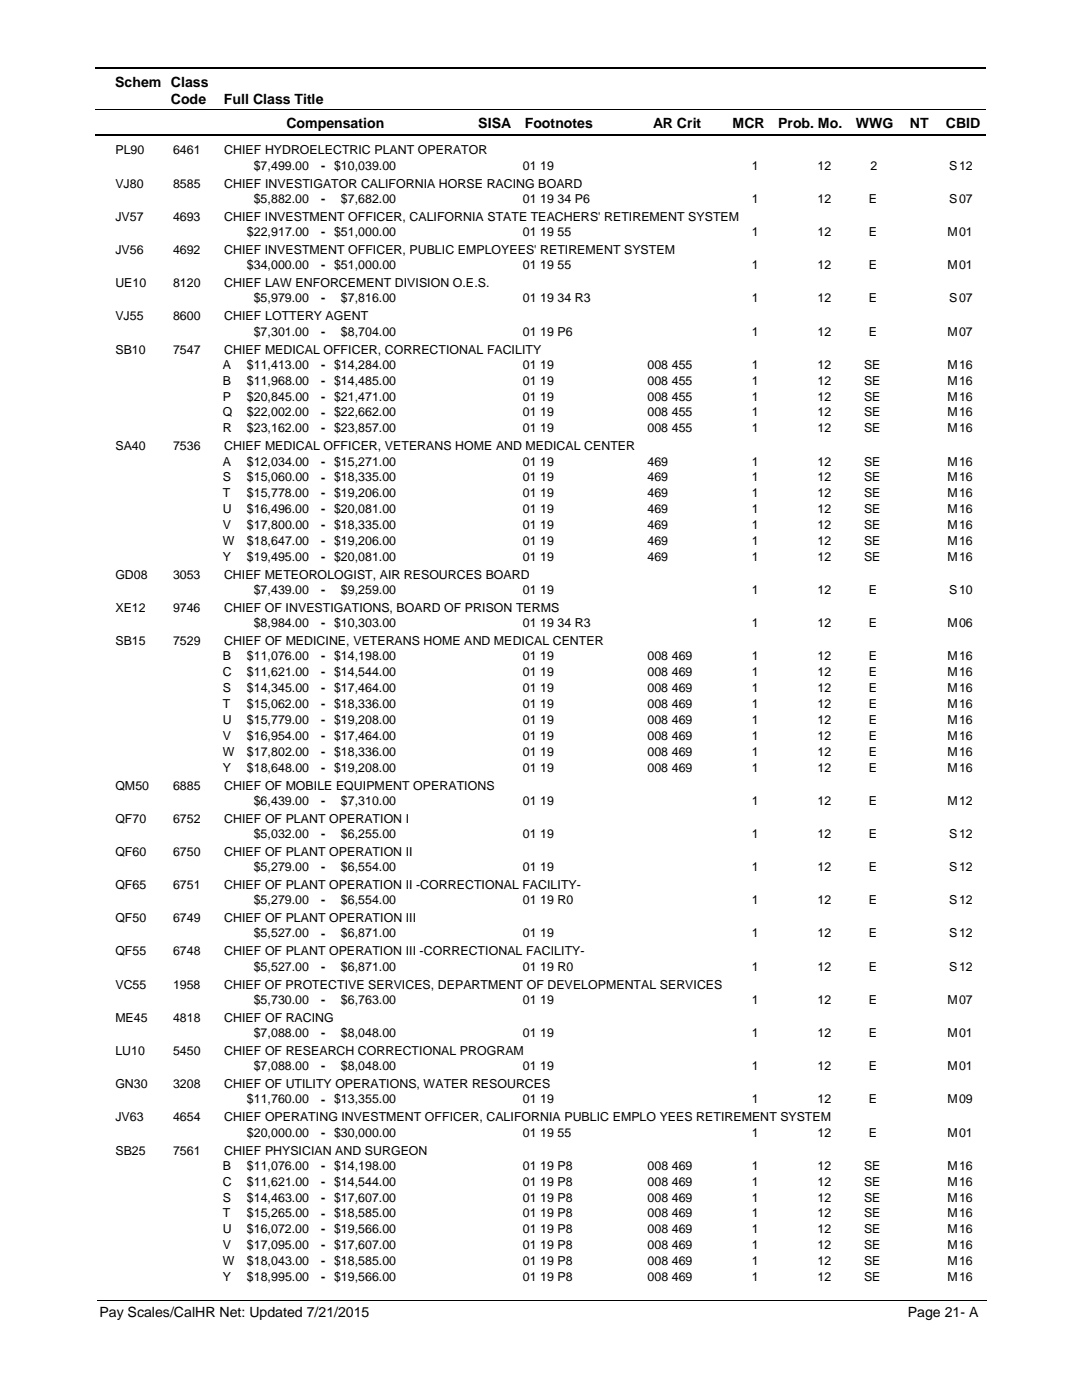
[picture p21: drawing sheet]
<svg xmlns="http://www.w3.org/2000/svg" width="216mm" height="279mm" viewBox="0 0 216 279" stroke-linecap="round" stroke-linejoin="round" font-family="sans-serif">
<defs><g id="words">
<g font-size="2.8">
<text x="23" y="17.3">Schem Class</text>
<text x="34.1" y="20.7">Code</text>
<text x="44.7" y="20.7">Full Class Title</text>
<text x="57.2" y="25.6">Compensation</text>
<text x="95.4" y="25.6">SISA</text>
<text x="104.7" y="25.6">Footnotes</text>
<text x="130.3" y="25.6">AR Crit</text>
<text x="146.2" y="25.6">MCR</text>
<text x="155.3" y="25.6">Prob. Mo.</text>
<text x="170.8" y="25.6">WWG</text>
<text x="181.5" y="25.6">NT</text>
<text x="188.7" y="25.6">CBID</text>
<text x="19.9" y="262.9">Pay Scales/CalHR Net: Updated 7/21/2015</text>
<text x="181.1" y="262.9">Page 21- A</text>
</g>
<g font-size="2.5">
<text x="23" y="30.8">PL90</text>
<text x="34.5" y="30.8">6461</text>
<text x="44.7" y="30.8">CHIEF HYDROELECTRIC PLANT OPERATOR</text>
<text x="50.6" y="33.9">$7,499.00</text>
<text x="64.1" y="33.9">- $10,039.00</text>
<text x="104.3" y="33.9">01 19</text>
<text x="150" y="33.9">1</text>
<text x="163.1" y="33.9">12</text>
<text x="173.7" y="33.9">2</text>
<text x="189.4" y="33.9">S</text>
<text x="191.4" y="33.9">12</text>
<text x="23" y="37.4">VJ80</text>
<text x="34.5" y="37.4">8585</text>
<text x="44.7" y="37.4">CHIEF INVESTIGATOR CALIFORNIA HORSE RACING BOARD</text>
<text x="50.6" y="40.5">$5,882.00</text>
<text x="64.1" y="40.5">-</text>
<text x="68" y="40.5">$7,682.00</text>
<text x="104.3" y="40.5">01 19 34 P6</text>
<text x="150" y="40.5">1</text>
<text x="163.1" y="40.5">12</text>
<text x="173.4" y="40.5">E</text>
<text x="189.4" y="40.5">S</text>
<text x="191.4" y="40.5">07</text>
<text x="23" y="44">JV57</text>
<text x="34.5" y="44">4693</text>
<text x="44.7" y="44">CHIEF INVESTMENT OFFICER, CALIFORNIA STATE TEACHERS' RETIREMENT SYSTEM</text>
<text x="49.3" y="47.1">$22,917.00</text>
<text x="64.1" y="47.1">- $51,000.00</text>
<text x="104.3" y="47.1">01 19 55</text>
<text x="150" y="47.1">1</text>
<text x="163.1" y="47.1">12</text>
<text x="173.4" y="47.1">E</text>
<text x="189.1" y="47.1">M</text>
<text x="191.4" y="47.1">01</text>
<text x="23" y="50.7">JV56</text>
<text x="34.5" y="50.7">4692</text>
<text x="44.7" y="50.7">CHIEF INVESTMENT OFFICER, PUBLIC EMPLOYEES' RETIREMENT SYSTEM</text>
<text x="49.3" y="53.7">$34,000.00</text>
<text x="64.1" y="53.8">- $51,000.00</text>
<text x="104.3" y="53.7">01 19 55</text>
<text x="150" y="53.7">1</text>
<text x="163.1" y="53.7">12</text>
<text x="173.4" y="53.7">E</text>
<text x="189.1" y="53.7">M</text>
<text x="191.4" y="53.7">01</text>
<text x="23" y="57.3">UE10</text>
<text x="34.5" y="57.3">8120</text>
<text x="44.7" y="57.3">CHIEF LAW ENFORCEMENT DIVISION O.E.S.</text>
<text x="23" y="63.9">VJ55</text>
<text x="34.5" y="63.9">8600</text>
<text x="44.7" y="63.9">CHIEF LOTTERY AGENT</text>
<text x="50.6" y="60.3">$5,979.00</text>
<text x="64.1" y="60.4">-</text>
<text x="68" y="60.3">$7,816.00</text>
<text x="104.3" y="60.3">01 19 34 R3</text>
<text x="150" y="60.3">1</text>
<text x="163.1" y="60.3">12</text>
<text x="173.4" y="60.3">E</text>
<text x="189.4" y="60.3">S</text>
<text x="191.4" y="60.3">07</text>
<text x="23" y="70.5">SB10</text>
<text x="34.5" y="70.5">7547</text>
<text x="44.7" y="70.5">CHIEF MEDICAL OFFICER, CORRECTIONAL FACILITY</text>
<text x="50.6" y="67">$7,301.00</text>
<text x="64.1" y="67">-</text>
<text x="68" y="67">$8,704.00</text>
<text x="104.3" y="67">01 19 P6</text>
<text x="150" y="67">1</text>
<text x="163.1" y="67">12</text>
<text x="173.4" y="67">E</text>
<text x="189.1" y="67">M</text>
<text x="191.4" y="67">07</text>
<text x="44.5" y="73.6">A</text>
<text x="44.5" y="76.8">B</text>
<text x="49.3" y="73.6">$11,413.00</text>
<text x="49.3" y="76.8">$11,968.00</text>
<text x="64.1" y="73.6">- $14,284.00</text>
<text x="64.1" y="76.8">- $14,485.00</text>
<text x="104.3" y="73.6">01 19</text>
<text x="104.3" y="76.8">01 19</text>
<text x="129.2" y="73.6">008 455</text>
<text x="129.2" y="76.8">008 455</text>
<text x="150" y="73.6">1</text>
<text x="150" y="76.8">1</text>
<text x="163.1" y="73.6">12</text>
<text x="163.1" y="76.8">12</text>
<text x="172.4" y="73.6">SE</text>
<text x="172.4" y="76.8">SE</text>
<text x="189.1" y="73.6">M</text>
<text x="189.1" y="76.8">M</text>
<text x="191.4" y="73.6">16</text>
<text x="191.4" y="76.8">16</text>
<text x="44.5" y="79.9">P</text>
<text x="44.5" y="83.1">Q</text>
<text x="49.3" y="79.9">$20,845.00</text>
<text x="49.3" y="83.1">$22,002.00</text>
<text x="64.1" y="80">- $21,471.00</text>
<text x="64.1" y="83.1">- $22,662.00</text>
<text x="104.3" y="83.1">01 19</text>
<text x="104.3" y="79.9">01 19</text>
<text x="129.2" y="83.1">008 455</text>
<text x="129.2" y="79.9">008 455</text>
<text x="150" y="83.1">1</text>
<text x="150" y="79.9">1</text>
<text x="163.1" y="79.9">12</text>
<text x="163.1" y="83.1">12</text>
<text x="172.4" y="83.1">SE</text>
<text x="172.4" y="79.9">SE</text>
<text x="189.1" y="83.1">M</text>
<text x="189.1" y="79.9">M</text>
<text x="191.4" y="79.9">16</text>
<text x="191.4" y="83.1">16</text>
<text x="23" y="89.9">SA40</text>
<text x="34.5" y="89.9">7536</text>
<text x="44.5" y="86.3">R</text>
<text x="44.7" y="89.9">CHIEF MEDICAL OFFICER, VETERANS HOME AND MEDICAL CENTER</text>
<text x="49.3" y="86.3">$23,162.00</text>
<text x="64.1" y="86.3">- $23,857.00</text>
<text x="104.3" y="86.3">01 19</text>
<text x="129.2" y="86.3">008 455</text>
<text x="150" y="86.3">1</text>
<text x="163.1" y="86.3">12</text>
<text x="172.4" y="86.3">SE</text>
<text x="189.1" y="86.3">M</text>
<text x="191.4" y="86.3">16</text>
<text x="44.5" y="92.9">A</text>
<text x="49.3" y="92.9">$12,034.00</text>
<text x="64.1" y="92.9">- $15,271.00</text>
<text x="104.3" y="92.9">01 19</text>
<text x="129.2" y="92.9">469</text>
<text x="150" y="92.9">1</text>
<text x="163.1" y="92.9">12</text>
<text x="172.4" y="92.9">SE</text>
<text x="189.1" y="92.9">M</text>
<text x="191.4" y="92.9">16</text>
<text x="44.5" y="96.1">S</text>
<text x="44.5" y="99.2">T</text>
<text x="49.3" y="96.1">$15,060.00</text>
<text x="49.3" y="99.2">$15,778.00</text>
<text x="64.1" y="96.1">- $18,335.00</text>
<text x="64.1" y="99.3">- $19,206.00</text>
<text x="104.3" y="99.2">01 19</text>
<text x="104.3" y="96.1">01 19</text>
<text x="129.2" y="99.2">469</text>
<text x="129.2" y="96.1">469</text>
<text x="150" y="99.2">1</text>
<text x="150" y="96.1">1</text>
<text x="163.1" y="96.1">12</text>
<text x="163.1" y="99.2">12</text>
<text x="172.4" y="99.2">SE</text>
<text x="172.4" y="96.1">SE</text>
<text x="189.1" y="99.2">M</text>
<text x="189.1" y="96.1">M</text>
<text x="191.4" y="96.1">16</text>
<text x="191.4" y="99.2">16</text>
<text x="44.5" y="102.4">U</text>
<text x="44.5" y="105.6">V</text>
<text x="49.3" y="102.4">$16,496.00</text>
<text x="49.3" y="105.6">$17,800.00</text>
<text x="64.1" y="102.4">- $20,081.00</text>
<text x="64.1" y="105.6">- $18,335.00</text>
<text x="104.3" y="102.4">01 19</text>
<text x="104.3" y="105.6">01 19</text>
<text x="129.2" y="102.4">469</text>
<text x="129.2" y="105.6">469</text>
<text x="150" y="102.4">1</text>
<text x="150" y="105.6">1</text>
<text x="163.1" y="102.4">12</text>
<text x="163.1" y="105.6">12</text>
<text x="172.4" y="102.4">SE</text>
<text x="172.4" y="105.6">SE</text>
<text x="189.1" y="102.4">M</text>
<text x="189.1" y="105.6">M</text>
<text x="191.4" y="102.4">16</text>
<text x="191.4" y="105.6">16</text>
<text x="44.5" y="108.8">W</text>
<text x="44.5" y="111.9">Y</text>
<text x="49.3" y="108.8">$18,647.00</text>
<text x="49.3" y="111.9">$19,495.00</text>
<text x="64.1" y="108.8">- $19,206.00</text>
<text x="64.1" y="112">- $20,081.00</text>
<text x="104.3" y="111.9">01 19</text>
<text x="104.3" y="108.8">01 19</text>
<text x="129.2" y="111.9">469</text>
<text x="129.2" y="108.8">469</text>
<text x="150" y="111.9">1</text>
<text x="150" y="108.8">1</text>
<text x="163.1" y="108.8">12</text>
<text x="163.1" y="111.9">12</text>
<text x="172.4" y="111.9">SE</text>
<text x="172.4" y="108.8">SE</text>
<text x="189.1" y="111.9">M</text>
<text x="189.1" y="108.8">M</text>
<text x="191.4" y="108.8">16</text>
<text x="191.4" y="111.9">16</text>
<text x="23" y="115.5">GD08</text>
<text x="34.5" y="115.5">3053</text>
<text x="44.7" y="115.5">CHIEF METEOROLOGIST, AIR RESOURCES BOARD</text>
<text x="50.6" y="118.6">$7,439.00</text>
<text x="64.1" y="118.6">-</text>
<text x="68" y="118.6">$9,259.00</text>
<text x="104.3" y="118.6">01 19</text>
<text x="150" y="118.6">1</text>
<text x="163.1" y="118.6">12</text>
<text x="173.4" y="118.6">E</text>
<text x="189.4" y="118.6">S</text>
<text x="191.4" y="118.6">10</text>
<text x="23" y="122.1">XE12</text>
<text x="34.5" y="122.1">9746</text>
<text x="44.7" y="122.1">CHIEF OF INVESTIGATIONS, BOARD OF PRISON TERMS</text>
<text x="50.6" y="125.2">$8,984.00</text>
<text x="64.1" y="125.2">- $10,303.00</text>
<text x="104.3" y="125.2">01 19 34 R3</text>
<text x="150" y="125.2">1</text>
<text x="163.1" y="125.2">12</text>
<text x="173.4" y="125.2">E</text>
<text x="189.1" y="125.2">M</text>
<text x="191.4" y="125.2">06</text>
<text x="23" y="128.7">SB15</text>
<text x="34.5" y="128.7">7529</text>
<text x="44.5" y="131.8">B</text>
<text x="44.7" y="128.7">CHIEF OF MEDICINE, VETERANS HOME AND MEDICAL CENTER</text>
<text x="49.3" y="131.8">$11,076.00</text>
<text x="64.1" y="131.8">- $14,198.00</text>
<text x="104.3" y="131.8">01 19</text>
<text x="129.2" y="131.8">008 469</text>
<text x="150" y="131.8">1</text>
<text x="163.1" y="131.8">12</text>
<text x="173.4" y="131.8">E</text>
<text x="189.1" y="131.8">M</text>
<text x="191.4" y="131.8">16</text>
<text x="44.5" y="135">C</text>
<text x="49.3" y="135">$11,621.00</text>
<text x="64.1" y="135">- $14,544.00</text>
<text x="104.3" y="135">01 19</text>
<text x="129.2" y="135">008 469</text>
<text x="150" y="135">1</text>
<text x="163.1" y="135">12</text>
<text x="173.4" y="135">E</text>
<text x="189.1" y="135">M</text>
<text x="191.4" y="135">16</text>
<text x="44.5" y="138.1">S</text>
<text x="44.5" y="141.3">T</text>
<text x="49.3" y="138.1">$14,345.00</text>
<text x="49.3" y="141.3">$15,062.00</text>
<text x="64.1" y="138.2">- $17,464.00</text>
<text x="64.1" y="141.3">- $18,336.00</text>
<text x="104.3" y="138.1">01 19</text>
<text x="104.3" y="141.3">01 19</text>
<text x="129.2" y="138.1">008 469</text>
<text x="129.2" y="141.3">008 469</text>
<text x="150" y="141.3">1</text>
<text x="150" y="138.1">1</text>
<text x="163.1" y="138.1">12</text>
<text x="163.1" y="141.3">12</text>
<text x="173.4" y="138.1">E</text>
<text x="173.4" y="141.3">E</text>
<text x="189.1" y="141.3">M</text>
<text x="189.1" y="138.1">M</text>
<text x="191.4" y="138.1">16</text>
<text x="191.4" y="141.3">16</text>
<text x="44.5" y="144.5">U</text>
<text x="44.5" y="147.6">V</text>
<text x="49.3" y="144.5">$15,779.00</text>
<text x="49.3" y="147.6">$16,954.00</text>
<text x="64.1" y="144.5">- $19,208.00</text>
<text x="64.1" y="147.7">- $17,464.00</text>
<text x="104.3" y="144.5">01 19</text>
<text x="104.3" y="147.6">01 19</text>
<text x="129.2" y="144.5">008 469</text>
<text x="129.2" y="147.6">008 469</text>
<text x="150" y="144.5">1</text>
<text x="150" y="147.6">1</text>
<text x="163.1" y="144.5">12</text>
<text x="163.1" y="147.6">12</text>
<text x="173.4" y="144.5">E</text>
<text x="173.4" y="147.6">E</text>
<text x="189.1" y="144.5">M</text>
<text x="189.1" y="147.6">M</text>
<text x="191.4" y="144.5">16</text>
<text x="191.4" y="147.6">16</text>
<text x="44.5" y="150.8">W</text>
<text x="44.5" y="154">Y</text>
<text x="49.3" y="150.8">$17,802.00</text>
<text x="49.3" y="154">$18,648.00</text>
<text x="64.1" y="150.8">- $18,336.00</text>
<text x="64.1" y="154">- $19,208.00</text>
<text x="104.3" y="150.8">01 19</text>
<text x="104.3" y="154">01 19</text>
<text x="129.2" y="150.8">008 469</text>
<text x="129.2" y="154">008 469</text>
<text x="150" y="150.8">1</text>
<text x="150" y="154">1</text>
<text x="163.1" y="150.8">12</text>
<text x="163.1" y="154">12</text>
<text x="173.4" y="150.8">E</text>
<text x="173.4" y="154">E</text>
<text x="189.1" y="150.8">M</text>
<text x="189.1" y="154">M</text>
<text x="191.4" y="150.8">16</text>
<text x="191.4" y="154">16</text>
<text x="23" y="157.6">QM50</text>
<text x="34.5" y="157.6">6885</text>
<text x="44.7" y="157.6">CHIEF OF MOBILE EQUIPMENT OPERATIONS</text>
<text x="50.6" y="160.6">$6,439.00</text>
<text x="64.1" y="160.6">-</text>
<text x="68" y="160.6">$7,310.00</text>
<text x="104.3" y="160.6">01 19</text>
<text x="150" y="160.6">1</text>
<text x="163.1" y="160.6">12</text>
<text x="173.4" y="160.6">E</text>
<text x="189.1" y="160.6">M</text>
<text x="191.4" y="160.6">12</text>
<text x="23" y="164.2">QF70</text>
<text x="34.5" y="164.2">6752</text>
<text x="44.7" y="164.2">CHIEF OF PLANT OPERATION I</text>
<text x="50.6" y="167.2">$5,032.00</text>
<text x="64.1" y="167.3">-</text>
<text x="68" y="167.2">$6,255.00</text>
<text x="104.3" y="167.2">01 19</text>
<text x="150" y="167.2">1</text>
<text x="163.1" y="167.2">12</text>
<text x="173.4" y="167.2">E</text>
<text x="189.4" y="167.2">S</text>
<text x="191.4" y="167.2">12</text>
<text x="23" y="170.8">QF60</text>
<text x="34.5" y="170.8">6750</text>
<text x="44.7" y="170.8">CHIEF OF PLANT OPERATION II</text>
<text x="50.6" y="173.8">$5,279.00</text>
<text x="64.1" y="173.9">-</text>
<text x="68" y="173.8">$6,554.00</text>
<text x="104.3" y="173.8">01 19</text>
<text x="150" y="173.8">1</text>
<text x="163.1" y="173.8">12</text>
<text x="173.4" y="173.8">E</text>
<text x="189.4" y="173.8">S</text>
<text x="191.4" y="173.8">12</text>
<text x="23" y="177.4">QF65</text>
<text x="34.5" y="177.4">6751</text>
<text x="44.7" y="177.4">CHIEF OF PLANT OPERATION II -CORRECTIONAL FACILITY-</text>
<text x="23" y="184.1">QF50</text>
<text x="34.5" y="184.1">6749</text>
<text x="44.7" y="184.1">CHIEF OF PLANT OPERATION III</text>
<text x="50.6" y="180.5">$5,279.00</text>
<text x="64.1" y="180.5">-</text>
<text x="68" y="180.5">$6,554.00</text>
<text x="104.3" y="180.5">01 19 R0</text>
<text x="150" y="180.5">1</text>
<text x="163.1" y="180.5">12</text>
<text x="173.4" y="180.5">E</text>
<text x="189.4" y="180.5">S</text>
<text x="191.4" y="180.5">12</text>
<text x="23" y="190.7">QF55</text>
<text x="34.5" y="190.7">6748</text>
<text x="44.7" y="190.7">CHIEF OF PLANT OPERATION III -CORRECTIONAL FACILITY-</text>
<text x="50.6" y="187.1">$5,527.00</text>
<text x="64.1" y="187.1">-</text>
<text x="68" y="187.1">$6,871.00</text>
<text x="104.3" y="187.1">01 19</text>
<text x="150" y="187.1">1</text>
<text x="163.1" y="187.1">12</text>
<text x="173.4" y="187.1">E</text>
<text x="189.4" y="187.1">S</text>
<text x="191.4" y="187.1">12</text>
<text x="23" y="197.3">VC55</text>
<text x="34.5" y="197.3">1958</text>
<text x="44.7" y="197.3">CHIEF OF PROTECTIVE SERVICES, DEPARTMENT OF DEVELOPMENTAL SERVICES</text>
<text x="50.6" y="193.7">$5,527.00</text>
<text x="64.1" y="193.7">-</text>
<text x="68" y="193.7">$6,871.00</text>
<text x="104.3" y="193.7">01 19 R0</text>
<text x="150" y="193.7">1</text>
<text x="163.1" y="193.7">12</text>
<text x="173.4" y="193.7">E</text>
<text x="189.4" y="193.7">S</text>
<text x="191.4" y="193.7">12</text>
<text x="23" y="203.9">ME45</text>
<text x="34.5" y="203.9">4818</text>
<text x="44.7" y="203.9">CHIEF OF RACING</text>
<text x="50.6" y="200.3">$5,730.00</text>
<text x="64.1" y="200.4">-</text>
<text x="68" y="200.3">$6,763.00</text>
<text x="104.3" y="200.3">01 19</text>
<text x="150" y="200.3">1</text>
<text x="163.1" y="200.3">12</text>
<text x="173.4" y="200.3">E</text>
<text x="189.1" y="200.3">M</text>
<text x="191.4" y="200.3">07</text>
<text x="50.6" y="207">$7,088.00</text>
<text x="64.1" y="207">-</text>
<text x="68" y="207">$8,048.00</text>
<text x="104.3" y="207">01 19</text>
<text x="150" y="207">1</text>
<text x="163.1" y="207">12</text>
<text x="173.4" y="207">E</text>
<text x="189.1" y="207">M</text>
<text x="191.4" y="207">01</text>
<text x="23" y="210.5">LU10</text>
<text x="34.5" y="210.5">5450</text>
<text x="44.7" y="210.5">CHIEF OF RESEARCH CORRECTIONAL PROGRAM</text>
<text x="50.6" y="213.6">$7,088.00</text>
<text x="64.1" y="213.6">-</text>
<text x="68" y="213.6">$8,048.00</text>
<text x="104.3" y="213.6">01 19</text>
<text x="150" y="213.6">1</text>
<text x="163.1" y="213.6">12</text>
<text x="173.4" y="213.6">E</text>
<text x="189.1" y="213.6">M</text>
<text x="191.4" y="213.6">01</text>
<text x="23" y="217.1">GN30</text>
<text x="34.5" y="217.1">3208</text>
<text x="44.7" y="217.1">CHIEF OF UTILITY OPERATIONS, WATER RESOURCES</text>
<text x="49.3" y="220.2">$11,760.00</text>
<text x="64.1" y="220.2">- $13,355.00</text>
<text x="104.3" y="220.2">01 19</text>
<text x="150" y="220.2">1</text>
<text x="163.1" y="220.2">12</text>
<text x="173.4" y="220.2">E</text>
<text x="189.1" y="220.2">M</text>
<text x="191.4" y="220.2">09</text>
<text x="23" y="223.8">JV63</text>
<text x="34.5" y="223.8">4654</text>
<text x="44.7" y="223.8">CHIEF OPERATING INVESTMENT OFFICER, CALIFORNIA PUBLIC EMPLO YEES RETIREMENT SYSTEM</text>
<text x="49.3" y="226.8">$20,000.00</text>
<text x="64.1" y="226.9">- $30,000.00</text>
<text x="104.3" y="226.8">01 19 55</text>
<text x="150" y="226.8">1</text>
<text x="163.1" y="226.8">12</text>
<text x="173.4" y="226.8">E</text>
<text x="189.1" y="226.8">M</text>
<text x="191.4" y="226.8">01</text>
<text x="23" y="230.4">SB25</text>
<text x="34.5" y="230.4">7561</text>
<text x="44.5" y="233.4">B</text>
<text x="44.7" y="230.4">CHIEF PHYSICIAN AND SURGEON</text>
<text x="49.3" y="233.4">$11,076.00</text>
<text x="64.1" y="233.5">- $14,198.00</text>
<text x="104.3" y="233.4">01 19 P8</text>
<text x="129.2" y="233.4">008 469</text>
<text x="150" y="233.4">1</text>
<text x="163.1" y="233.4">12</text>
<text x="172.4" y="233.4">SE</text>
<text x="189.1" y="233.4">M</text>
<text x="191.4" y="233.4">16</text>
<text x="44.5" y="236.6">C</text>
<text x="44.5" y="239.8">S</text>
<text x="49.3" y="236.6">$11,621.00</text>
<text x="49.3" y="239.8">$14,463.00</text>
<text x="64.1" y="236.6">- $14,544.00</text>
<text x="64.1" y="239.8">- $17,607.00</text>
<text x="104.3" y="236.6">01 19 P8</text>
<text x="104.3" y="239.8">01 19 P8</text>
<text x="129.2" y="236.6">008 469</text>
<text x="129.2" y="239.8">008 469</text>
<text x="150" y="236.6">1</text>
<text x="150" y="239.8">1</text>
<text x="163.1" y="236.6">12</text>
<text x="163.1" y="239.8">12</text>
<text x="172.4" y="236.6">SE</text>
<text x="172.4" y="239.8">SE</text>
<text x="189.1" y="236.6">M</text>
<text x="189.1" y="239.8">M</text>
<text x="191.4" y="236.6">16</text>
<text x="191.4" y="239.8">16</text>
<text x="44.5" y="243">T</text>
<text x="49.3" y="243">$15,265.00</text>
<text x="64.1" y="243">- $18,585.00</text>
<text x="104.3" y="243">01 19 P8</text>
<text x="129.2" y="243">008 469</text>
<text x="150" y="243">1</text>
<text x="163.1" y="243">12</text>
<text x="172.4" y="243">SE</text>
<text x="189.1" y="243">M</text>
<text x="191.4" y="243">16</text>
<text x="44.5" y="246.1">U</text>
<text x="44.5" y="249.3">V</text>
<text x="49.3" y="246.1">$16,072.00</text>
<text x="49.3" y="249.3">$17,095.00</text>
<text x="64.1" y="246.2">- $19,566.00</text>
<text x="64.1" y="249.3">- $17,607.00</text>
<text x="104.3" y="246.1">01 19 P8</text>
<text x="104.3" y="249.3">01 19 P8</text>
<text x="129.2" y="246.1">008 469</text>
<text x="129.2" y="249.3">008 469</text>
<text x="150" y="246.1">1</text>
<text x="150" y="249.3">1</text>
<text x="163.1" y="246.1">12</text>
<text x="163.1" y="249.3">12</text>
<text x="172.4" y="246.1">SE</text>
<text x="172.4" y="249.3">SE</text>
<text x="189.1" y="246.1">M</text>
<text x="189.1" y="249.3">M</text>
<text x="191.4" y="246.1">16</text>
<text x="191.4" y="249.3">16</text>
<text x="44.5" y="252.5">W</text>
<text x="44.5" y="255.7">Y</text>
<text x="49.3" y="252.5">$18,043.00</text>
<text x="49.3" y="255.7">$18,995.00</text>
<text x="64.1" y="252.5">- $18,585.00</text>
<text x="64.1" y="255.7">- $19,566.00</text>
<text x="104.3" y="252.5">01 19 P8</text>
<text x="104.3" y="255.7">01 19 P8</text>
<text x="129.2" y="252.5">008 469</text>
<text x="129.2" y="255.7">008 469</text>
<text x="150" y="252.5">1</text>
<text x="150" y="255.7">1</text>
<text x="163.1" y="252.5">12</text>
<text x="163.1" y="255.7">12</text>
<text x="172.4" y="252.5">SE</text>
<text x="172.4" y="255.7">SE</text>
<text x="189.1" y="252.5">M</text>
<text x="189.1" y="255.7">M</text>
<text x="191.4" y="252.5">16</text>
<text x="191.4" y="255.7">16</text>
</g>
</g></defs>
<path d="M19 13.5h177.8M19 27h177.8" fill="none" stroke="#000" stroke-width=".36"/>
<path d="M19 21.8h177.8" fill="none" stroke="#000" stroke-width=".2"/>
<g fill="#fff">
<path d="M46.9 31.2h16.3v3h-16.3z"/>
<path d="M191 31.2h4.2v3h-4.2z"/>
<path d="M46.9 37.8h16.3v3h-16.3z"/>
<path d="M191 37.8h4.2v3h-4.2z"/>
<path d="M46.9 44.5h16.3v3h-16.3z"/>
<path d="M191 44.5h4.2v3h-4.2z"/>
<path d="M46.9 51.1h16.3v3h-16.3z"/>
<path d="M191 51.1h4.2v3h-4.2z"/>
<path d="M46.9 57.7h16.3v3h-16.3z"/>
<path d="M191 57.7h4.2v3h-4.2z"/>
<path d="M46.9 64.3h16.3v3h-16.3z"/>
<path d="M191 64.3h4.2v3h-4.2z"/>
<path d="M46.9 71h16.3v3h-16.3z"/>
<path d="M191 71h4.2v3h-4.2z"/>
<path d="M46.9 74.1h16.3v3h-16.3z"/>
<path d="M191 74.1h4.2v3h-4.2z"/>
<path d="M46.9 77.3h16.3v3h-16.3z"/>
<path d="M191 77.3h4.2v3h-4.2z"/>
<path d="M46.9 80.5h16.3v3h-16.3z"/>
<path d="M191 80.5h4.2v3h-4.2z"/>
<path d="M46.9 83.7h16.3v2.9h-16.3z"/>
<path d="M191 83.7h4.2v2.9h-4.2z"/>
<path d="M46.9 90.3h16.3v2.9h-16.3z"/>
<path d="M191 90.3h4.2v2.9h-4.2z"/>
<path d="M46.9 93.4h16.3v3h-16.3z"/>
<path d="M191 93.4h4.2v3h-4.2z"/>
<path d="M46.9 96.6h16.3v3h-16.3z"/>
<path d="M191 96.6h4.2v3h-4.2z"/>
<path d="M46.9 99.8h16.3v3h-16.3z"/>
<path d="M191 99.8h4.2v3h-4.2z"/>
<path d="M46.9 103h16.3v2.9h-16.3z"/>
<path d="M191 103h4.2v2.9h-4.2z"/>
<path d="M46.9 106.1h16.3v3h-16.3z"/>
<path d="M191 106.1h4.2v3h-4.2z"/>
<path d="M46.9 109.3h16.3v3h-16.3z"/>
<path d="M191 109.3h4.2v3h-4.2z"/>
<path d="M46.9 115.9h16.3v3h-16.3z"/>
<path d="M191 115.9h4.2v3h-4.2z"/>
<path d="M46.9 122.5h16.3v3h-16.3z"/>
<path d="M191 122.5h4.2v3h-4.2z"/>
<path d="M46.9 129.2h16.3v2.9h-16.3z"/>
<path d="M191 129.2h4.2v2.9h-4.2z"/>
<path d="M46.9 132.3h16.3v3h-16.3z"/>
<path d="M191 132.3h4.2v3h-4.2z"/>
<path d="M46.9 135.5h16.3v3h-16.3z"/>
<path d="M191 135.5h4.2v3h-4.2z"/>
<path d="M46.9 138.7h16.3v2.9h-16.3z"/>
<path d="M191 138.7h4.2v2.9h-4.2z"/>
<path d="M46.9 141.8h16.3v3h-16.3z"/>
<path d="M191 141.8h4.2v3h-4.2z"/>
<path d="M46.9 145h16.3v3h-16.3z"/>
<path d="M191 145h4.2v3h-4.2z"/>
<path d="M46.9 148.2h16.3v3h-16.3z"/>
<path d="M191 148.2h4.2v3h-4.2z"/>
<path d="M46.9 151.3h16.3v3h-16.3z"/>
<path d="M191 151.3h4.2v3h-4.2z"/>
<path d="M46.9 158h16.3v3h-16.3z"/>
<path d="M191 158h4.2v3h-4.2z"/>
<path d="M46.9 164.6h16.3v3h-16.3z"/>
<path d="M191 164.6h4.2v3h-4.2z"/>
<path d="M46.9 171.2h16.3v3h-16.3z"/>
<path d="M191 171.2h4.2v3h-4.2z"/>
<path d="M46.9 177.9h16.3v2.9h-16.3z"/>
<path d="M191 177.9h4.2v2.9h-4.2z"/>
<path d="M46.9 184.5h16.3v3h-16.3z"/>
<path d="M191 184.5h4.2v3h-4.2z"/>
<path d="M46.9 191.1h16.3v3h-16.3z"/>
<path d="M191 191.1h4.2v3h-4.2z"/>
<path d="M46.9 197.7h16.3v3h-16.3z"/>
<path d="M191 197.7h4.2v3h-4.2z"/>
<path d="M46.9 204.3h16.3v3h-16.3z"/>
<path d="M191 204.3h4.2v3h-4.2z"/>
<path d="M46.9 210.9h16.3v3h-16.3z"/>
<path d="M191 210.9h4.2v3h-4.2z"/>
<path d="M46.9 217.6h16.3v3h-16.3z"/>
<path d="M191 217.6h4.2v3h-4.2z"/>
<path d="M46.9 224.2h16.3v3h-16.3z"/>
<path d="M191 224.2h4.2v3h-4.2z"/>
<path d="M46.9 230.8h16.3v3h-16.3z"/>
<path d="M191 230.8h4.2v3h-4.2z"/>
<path d="M46.9 234h16.3v3h-16.3z"/>
<path d="M191 234h4.2v3h-4.2z"/>
<path d="M46.9 237.2h16.3v2.9h-16.3z"/>
<path d="M191 237.2h4.2v2.9h-4.2z"/>
<path d="M46.9 240.3h16.3v3h-16.3z"/>
<path d="M191 240.3h4.2v3h-4.2z"/>
<path d="M46.9 243.5h16.3v3h-16.3z"/>
<path d="M191 243.5h4.2v3h-4.2z"/>
<path d="M46.9 246.7h16.3v3h-16.3z"/>
<path d="M191 246.7h4.2v3h-4.2z"/>
<path d="M46.9 249.9h16.3v2.9h-16.3z"/>
<path d="M191 249.9h4.2v2.9h-4.2z"/>
<path d="M46.9 253h16.3v3h-16.3z"/>
<path d="M191 253h4.2v3h-4.2z"/>
</g>
<path d="M19.4 259.6h177.4" fill="none" stroke="#000" stroke-width=".2"/>
<use href="#words"/>
</svg>
